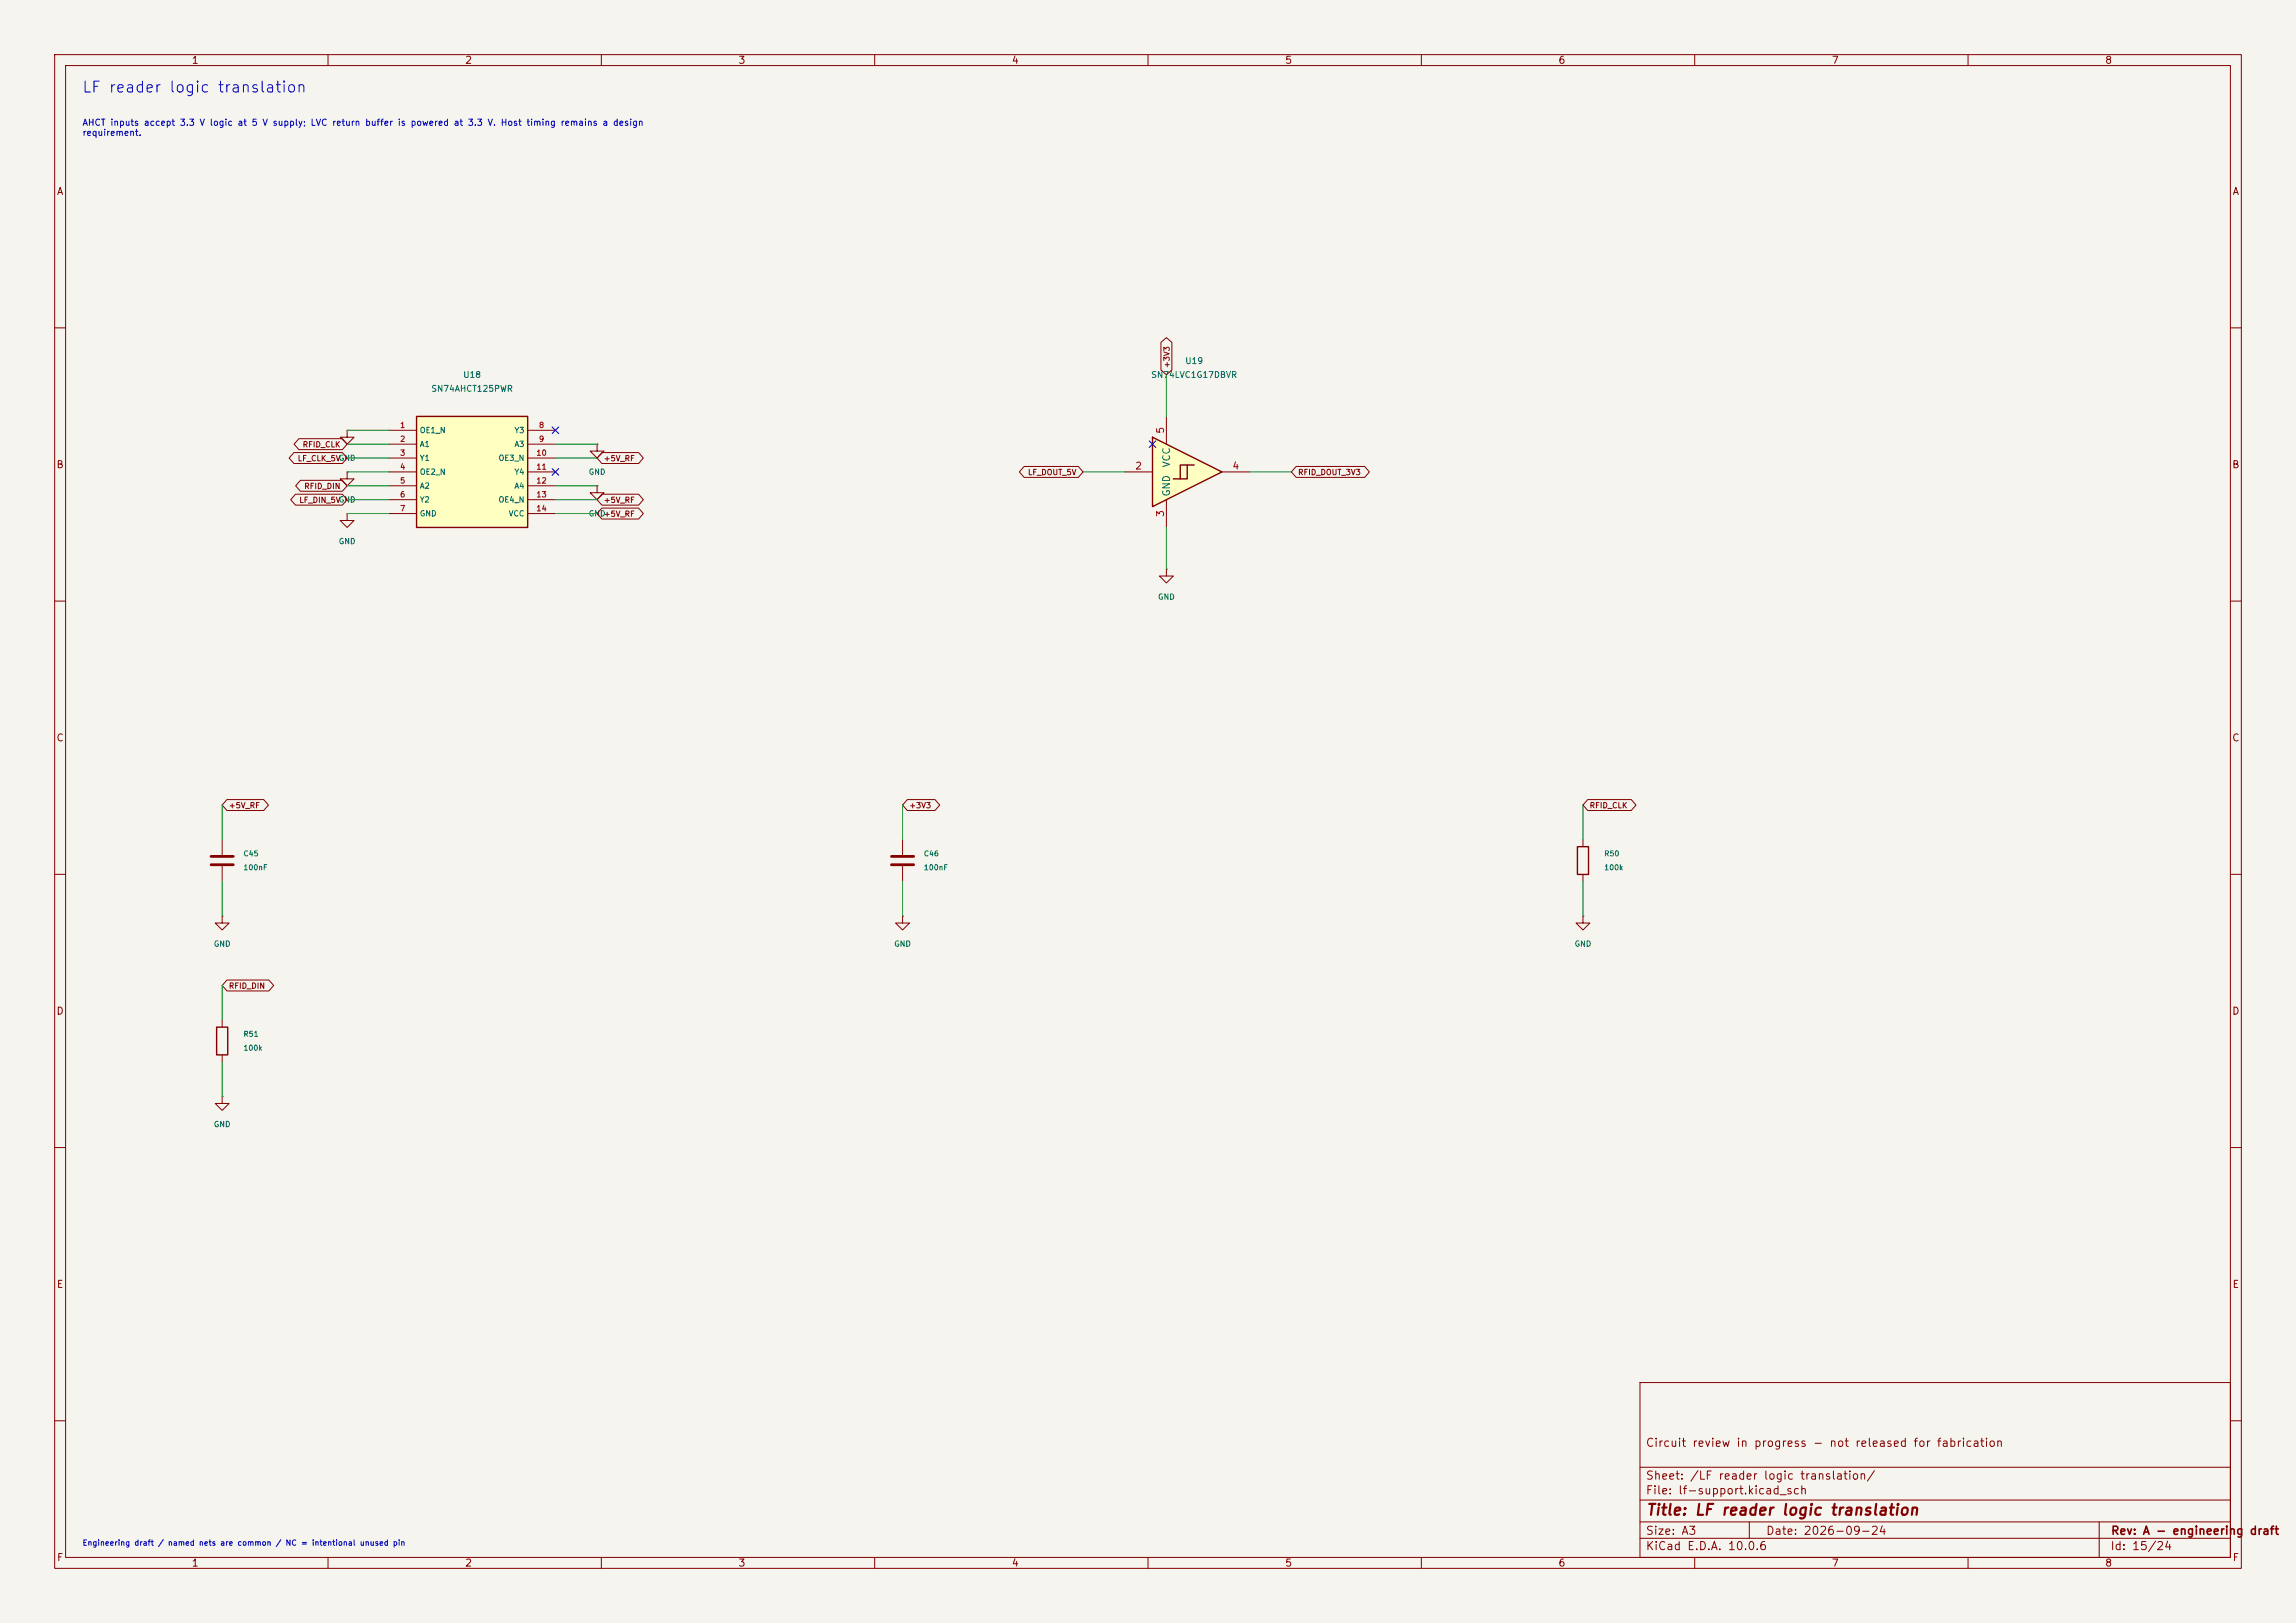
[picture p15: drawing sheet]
<svg xmlns="http://www.w3.org/2000/svg" width="420mm" height="297mm" viewBox="0 0 420 297" stroke-linecap="round" stroke-linejoin="round" font-family="sans-serif">
<defs><g id="words">
<text font-size="2" fill="#0000c2" x="14.9" y="17.4">LF reader logic translation</text>
<text font-size="2" fill="#840000" x="301" y="277.8">Title: LF reader logic translation</text>
<g font-size="1.5" fill="#840000">
<text x="300.9" y="265.1">Circuit review in progress - not released for fabrication</text>
<text x="300.9" y="273.8">File: lf-support.kicad_sch</text>
<text x="300.9" y="271.1">Sheet: /LF reader logic translation/</text>
<text x="300.9" y="281.2">Size: A3</text>
<text x="322.9" y="281.2">Date: 2026-09-24</text>
<text x="386" y="281.2">Rev: A - engineering draft</text>
<text x="300.9" y="284">KiCad E.D.A. 10.0.6</text>
<text x="385.9" y="284">Id: 15/24</text>
</g>
<g font-size="1.3" fill="#840000">
<text x="35" y="12">1</text>
<text x="85" y="12">2</text>
<text x="135" y="12">3</text>
<text x="185" y="12">4</text>
<text x="235" y="12">5</text>
<text x="285" y="12">6</text>
<text x="335" y="12">7</text>
<text x="385" y="12">8</text>
<text x="10.3" y="36">A</text>
<text x="408.3" y="36">A</text>
<text x="10.2" y="86">B</text>
<text x="408.2" y="86">B</text>
<text x="10.2" y="136">C</text>
<text x="408.2" y="136">C</text>
<text x="10.2" y="186">D</text>
<text x="408.2" y="186">D</text>
<text x="10.3" y="236">E</text>
<text x="408.3" y="236">E</text>
<text x="10.3" y="286">F</text>
<text x="35" y="287">1</text>
<text x="85" y="287">2</text>
<text x="135" y="287">3</text>
<text x="185" y="287">4</text>
<text x="235" y="287">5</text>
<text x="285" y="287">6</text>
<text x="335" y="287">7</text>
<text x="385" y="287">8</text>
<text x="408.3" y="286">F</text>
</g>
<g font-size="1.3" fill="#a90000">
<text x="213.2" y="79.5" transform="rotate(-90 213.2 79.5)">5</text>
<text x="207.5" y="86.2">2</text>
<text x="225.3" y="86.2">4</text>
<text x="213.2" y="94.7" transform="rotate(-90 213.2 94.7)">3</text>
</g>
<g font-size="1.3" fill="#006464">
<text x="214.3" y="85.6" transform="rotate(-90 214.3 85.6)">VCC</text>
<text x="214.3" y="91" transform="rotate(-90 214.3 91)">GND</text>
</g>
<g font-size="1.2" fill="#0000c2">
<text x="15" y="23.3">AHCT inputs accept 3.3 V logic at 5 V supply; LVC return buffer is powered at 3.3 V. Host timing remains a design</text>
<text x="15" y="25.1">requirement.</text>
</g>
<g font-size="1.1" fill="#006464">
<text x="78.8" y="72">SN74AHCT125PWR</text>
<text x="84.6" y="69.4">U18</text>
<text x="210.5" y="69.4">SN74LVC1G17DBVR</text>
<text x="216.7" y="66.9">U19</text>
</g>
<g font-size="1" fill="#840000">
<text x="214.2" y="67.5" transform="rotate(-90 214.2 67.5)">+3V3</text>
<text x="55.3" y="82.1">RFID_CLK</text>
<text x="54.4" y="84.6">LF_CLK_5V</text>
<text x="55.6" y="89.7">RFID_DIN</text>
<text x="110.3" y="84.6">+5V_RF</text>
<text x="187.9" y="87.2">LF_DOUT_5V</text>
<text x="237.3" y="87.2">RFID_DOUT_3V3</text>
<text x="54.7" y="92.3">LF_DIN_5V</text>
<text x="110.3" y="94.8">+5V_RF</text>
<text x="110.3" y="92.3">+5V_RF</text>
<text x="41.8" y="148.1">+5V_RF</text>
<text x="166.2" y="148.1">+3V3</text>
<text x="290.7" y="148.1">RFID_CLK</text>
<text x="41.8" y="181.2">RFID_DIN</text>
</g>
<g font-size="1" fill="#a90000">
<text x="73.1" y="78.6">1</text>
<text x="73.1" y="81.1">2</text>
<text x="73.1" y="83.6">3</text>
<text x="98" y="83.6">10</text>
<text x="98.5" y="78.6">8</text>
<text x="98.5" y="81.1">9</text>
<text x="73.1" y="86.2">4</text>
<text x="73.1" y="88.7">5</text>
<text x="98" y="86.2">11</text>
<text x="98" y="88.7">12</text>
<text x="73.1" y="91.3">6</text>
<text x="73.1" y="93.8">7</text>
<text x="98" y="91.3">13</text>
<text x="98" y="93.8">14</text>
</g>
<g font-size="1" fill="#006464">
<text x="76.7" y="79.5">OE1_N</text>
<text x="76.7" y="82">A1</text>
<text x="94" y="79.5">Y3</text>
<text x="94" y="82">A3</text>
<text x="61.9" y="84.6">GND</text>
<text x="76.7" y="84.6">Y1</text>
<text x="76.7" y="87.1">OE2_N</text>
<text x="76.7" y="89.7">A2</text>
<text x="91.1" y="84.6">OE3_N</text>
<text x="94" y="87.1">Y4</text>
<text x="94" y="89.7">A4</text>
<text x="107.6" y="87.1">GND</text>
<text x="61.9" y="92.2">GND</text>
<text x="76.7" y="92.2">Y2</text>
<text x="76.7" y="94.7">GND</text>
<text x="91.1" y="92.2">OE4_N</text>
<text x="93" y="94.7">VCC</text>
<text x="107.6" y="94.7">GND</text>
<text x="61.9" y="99.8">GND</text>
<text x="211.7" y="110">GND</text>
<text x="44.4" y="156.9">C45</text>
<text x="44.4" y="159.5">100nF</text>
<text x="168.9" y="156.9">C46</text>
<text x="168.9" y="159.5">100nF</text>
<text x="293.4" y="156.9">R50</text>
<text x="293.4" y="159.5">100k</text>
<text x="39" y="173.5">GND</text>
<text x="163.5" y="173.5">GND</text>
<text x="287.9" y="173.5">GND</text>
<text x="44.4" y="189.9">R51</text>
<text x="44.4" y="192.5">100k</text>
<text x="39" y="206.5">GND</text>
</g>
<text font-size="1" fill="#0000c2" x="15" y="283.1">Engineering draft / named nets are common / NC = intentional unused pin</text>
</g></defs>
<path d="M0 0h420v297h-420z" fill="#f5f4ef" stroke="#f5f4ef" stroke-width=".18"/>
<g fill="none" stroke="#840000" stroke-width=".18">
<path d="M10 10h400v277h-400zM12 12h396v273h-396zM60 10v2M110 10v2M160 10v2M210 10v2M260 10v2M310 10v2M360 10v2M10 60h2M63.5 78.7v1.3h1.3l-1.3 1.3-1.3-1.3h1.3M63.5 78.7h.1"/>
<path d="M408 60h2M63.5 94v1.3h1.3l-1.3 1.2-1.3-1.2h1.3M63.5 94h.1M63.5 86.4v1.2h1.3l-1.3 1.3-1.3-1.3h1.3M63.5 86.4h.1M109.2 81.3v1.3h1.3l-1.3 1.2-1.3-1.2h1.3M109.2 81.3h.1M10 110h2M408 110h2M10 160h2M40.6 153.7v2.8M40.6 158.5v2.8"/>
<path d="M408 160h2M40.6 167.6v1.3h1.3l-1.3 1.3-1.2-1.3h1.2M40.6 167.6h.1M165.1 167.6v1.3h1.3l-1.3 1.3-1.3-1.3h1.3M165.1 167.6h.1M40.6 186.7v1.3M40.6 193v1.3M10 210h2M40.6 200.7v1.2h1.3l-1.3 1.3-1.2-1.3h1.2M40.6 200.7h.1M408 210h2M300 253h108v32h-108z"/>
<path d="M10 260h2M300 278.5h108M300 274.5h108M300 268.5h108M320 278.5v3M384 278.5v6.5M408 260h2M60 285v2M110 285v2M160 285v2M210 285v2M260 285v2"/>
<path d="M300 281.5h108M310 285v2M360 285v2"/>
</g>
<path d="M39.6 188h2.1v5h-2.1z" fill="none" stroke="#840000" stroke-width=".25"/>
<path d="M38.6 156.7h4.1M38.6 158.2h4.1" fill="none" stroke="#840000" stroke-width=".51"/>
<path d="M76.2 76.2h20.3v20.3h-20.3z" fill="#ffffc2"/>
<path d="M76.2 76.2h20.3v20.3h-20.3zM288.5 154.9h2.1v5.1h-2.1z" fill="none" stroke="#840000" stroke-width=".25"/>
<g fill="none" stroke="#840000" stroke-width=".18">
<path d="M71.1 78.7h5.1M96.5 78.7h5.1M71.1 81.3h5.1M71.1 83.8h5.1M71.1 86.4h5.1M71.1 88.9h5.1M71.1 91.4h5.1M71.1 94h5.1M96.5 81.3h5.1M96.5 83.8h5.1M96.5 86.4h5.1M96.5 88.9h5.1"/>
<path d="M96.5 91.4h5.1M96.5 94h5.1M109.2 88.9v1.3h1.3l-1.3 1.2-1.3-1.2h1.3M109.2 88.9h.1M289.6 153.7v1.2M289.6 160v1.3"/>
</g>
<g fill="#ffffc2">
<path d="M210.8 80l12.7 6.4-12.7 6.3z"/>
<path d="M215.9 85.1h1.3l-2.6 2.5h1.3z"/>
<path d="M217.2 85.1h1.2l-2.5 2.5h1.3z"/>
</g>
<path d="M210.8 80l12.7 6.4-12.7 6.3zM217.2 85.1h-1.3v2.5h-1.3M218.4 85.1h-1.2v2.5h-1.3" fill="none" stroke="#840000" stroke-width=".25"/>
<g fill="none" stroke="#840000" stroke-width=".18">
<path d="M212.4 62.7l1-.9 1 .9v5l-1 .9-1-.9zM213.4 76.2v5.1M53.8 82.8h8.8l.9 1-.9 1h-8.8l-.9-1zM54.1 90.4h8.5l.9 1-.9 1h-8.5l-.9-1zM54.7 80.3h7.9l.9 1-.9 1h-7.9l-.9-1zM55 87.9h7.6l.9 1-.9 1h-7.6l-.9-1zM110.1 82.8h6.7l.9 1-.9 1h-6.7l-.9-1zM110.1 93h6.7l.9 1-.9 1h-6.7l-.9-1zM110.1 90.4h6.7l.9 1-.9 1h-6.7l-.9-1zM187.3 85.4h9.9l.9 1-.9 1h-9.9l-.8-1zM205.7 86.4h5.1M213.4 91.4v5.1"/>
<path d="M223.5 86.4h5.1M237.1 85.4h12.5l.9 1-.9 1h-12.5l-.9-1zM213.4 104.1v1.3h1.2l-1.2 1.3-1.3-1.3h1.3M213.4 104.1h.1M41.5 146.3h6.7l.9 1-.9 1h-6.7l-.9-1zM165.1 153.7v2.8M165.1 158.5v2.8M166 146.3h5l.9 1-.9 1h-5l-.9-1zM290.4 146.3h8l.9 1-.9 1h-8l-.8-1zM41.5 179.3h7.7l.9 1-.9 1h-7.7l-.9-1zM289.6 167.6v1.3h1.2l-1.2 1.3-1.3-1.3h1.3M289.6 167.6h.1"/>
</g>
<path d="M163.1 156.7h4M163.1 158.2h4" fill="none" stroke="#840000" stroke-width=".51"/>
<g fill="none" stroke="#009600" stroke-width=".18">
<path d="M63.5 78.7h7.6M213.4 68.6v7.6M63.5 88.9h7.6M63.5 94h7.6M63.5 86.4h7.6M63.5 91.4h7.6M63.5 81.3h7.6M63.5 83.8h7.6M101.6 88.9h7.6M101.6 94h7.6M101.6 91.4h7.6M101.6 81.3h7.6"/>
<path d="M101.6 83.8h7.6M198.1 86.4h7.6M213.4 96.5v7.6M228.6 86.4h7.6M40.6 147.3v6.4M165.1 147.3v6.4M289.6 147.3v6.4M40.6 161.3v6.3M165.1 161.3v6.3M289.6 161.3v6.3M40.6 180.3v6.4M40.6 194.3v6.4"/>
</g>
<path d="M101 78.1l1.2 1.2M102.2 78.1l-1.2 1.2M101 85.8l1.2 1.2M102.2 85.8l-1.2 1.2M210.2 80.7l1.2 1.2M211.4 80.7l-1.2 1.2" fill="none" stroke="#000084" stroke-width=".18"/>
<use href="#words"/>
</svg>
